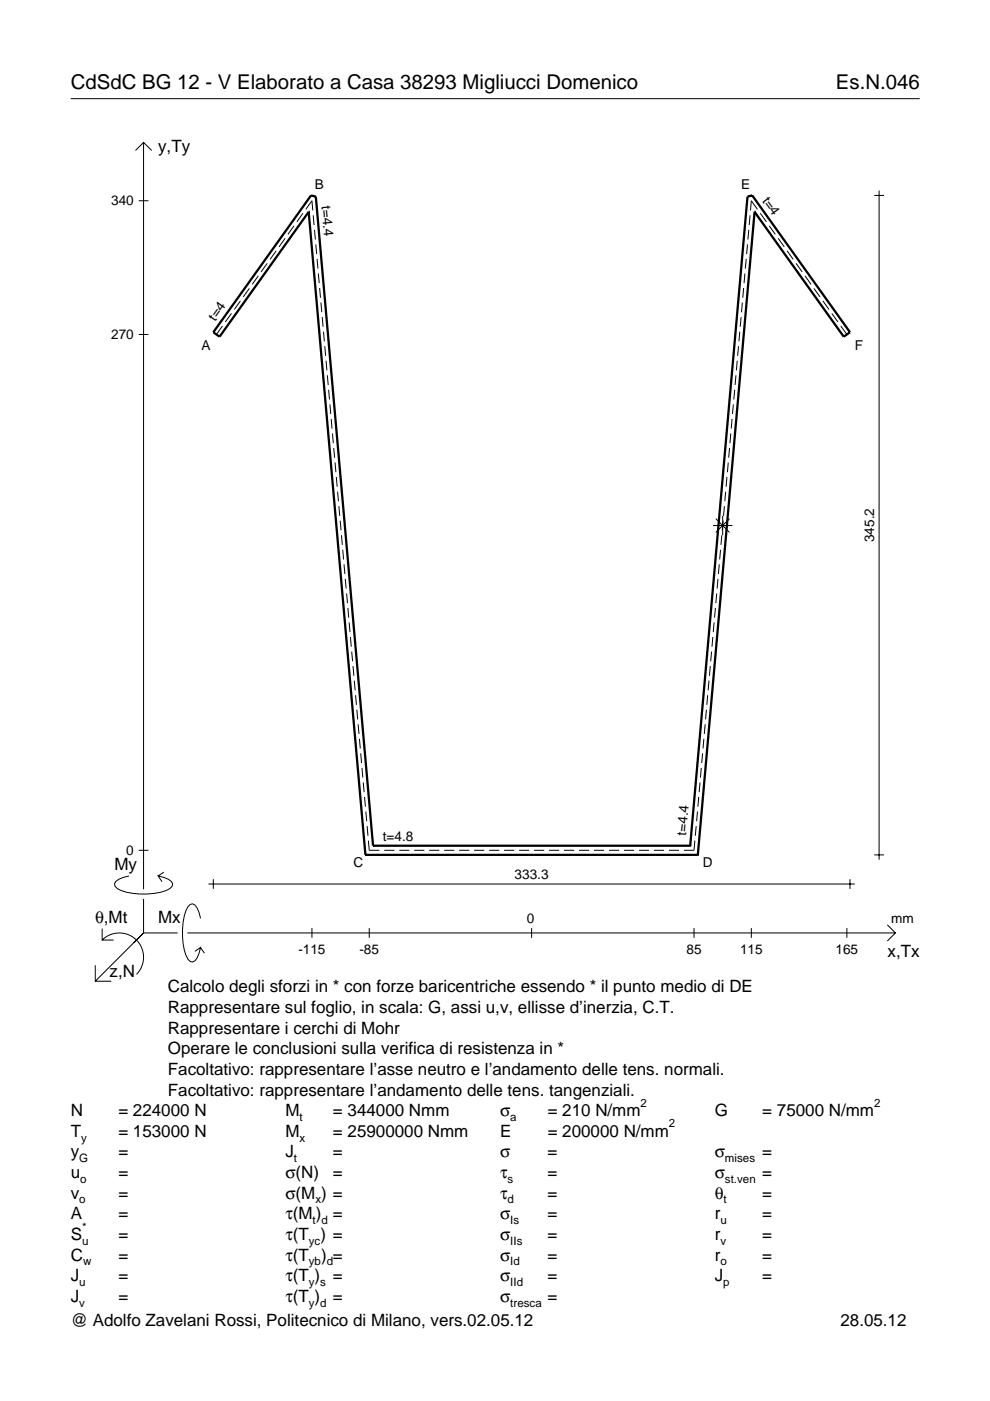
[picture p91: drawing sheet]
<svg xmlns="http://www.w3.org/2000/svg" width="210mm" height="297mm" viewBox="0 0 210 297" stroke-linecap="round" stroke-linejoin="round" font-family="sans-serif">
<defs><g id="words">
<g font-size="4.3">
<text x="15" y="18.9">CdSdC BG 12 - V Elaborato a Casa 38293 Migliucci Domenico</text>
<text x="177.2" y="18.9">Es.N.046</text>
</g>
<g font-size="3.6">
<text x="33.5" y="32.3">y,Ty</text>
<text x="24.3" y="184.4">My</text>
<text x="20.1" y="195.7">θ,Mt</text>
<text x="33.5" y="195.7">Mx</text>
<text x="188.2" y="203">x,Tx</text>
<text x="23.2" y="207.1">z,N</text>
<text x="35.6" y="210.4">Calcolo degli sforzi in * con forze baricentriche essendo * il punto medio di DE</text>
<text x="35.6" y="214.8">Rappresentare sul foglio, in scala: G, assi u,v, ellisse d’inerzia, C.T.</text>
<text x="35.6" y="219.2">Rappresentare i cerchi di Mohr</text>
<text x="35.6" y="223.5">Operare le conclusioni sulla verifica di resistenza in *</text>
<text x="35.6" y="227.9">Facoltativo: rappresentare l’asse neutro e l’andamento delle tens. normali.</text>
<text x="35.6" y="232.3">Facoltativo: rappresentare l’andamento delle tens. tangenziali.</text>
<text x="15" y="236.7">N</text>
<text x="25.1" y="236.7">= 224000 N</text>
<text x="60.5" y="236.7">M</text>
<text x="70.6" y="236.7">= 344000 Nmm</text>
<text x="106" y="236.7">σ</text>
<text x="116.1" y="236.7">= 210 N/mm</text>
<text x="151.5" y="236.7">G</text>
<text x="161.6" y="236.7">= 75000 N/mm</text>
<text x="15" y="245.4">y</text>
<text x="15" y="241">T</text>
<text x="25.1" y="245.4">=</text>
<text x="25.1" y="241">= 153000 N</text>
<text x="60.5" y="245.4">J</text>
<text x="60.5" y="241">M</text>
<text x="70.6" y="245.4">=</text>
<text x="70.6" y="241">= 25900000 Nmm</text>
<text x="106" y="245.4">σ</text>
<text x="106" y="241">E</text>
<text x="116.1" y="245.4">=</text>
<text x="116.1" y="241">= 200000 N/mm</text>
<text x="151.5" y="245.4">σ</text>
<text x="161.6" y="245.4">=</text>
<text x="15" y="249.8">u</text>
<text x="25.1" y="249.8">=</text>
<text x="60.5" y="249.8">σ(N)</text>
<text x="70.6" y="249.8">=</text>
<text x="106" y="249.8">τ</text>
<text x="116.1" y="249.8">=</text>
<text x="151.5" y="249.8">σ</text>
<text x="161.6" y="249.8">=</text>
<text x="15" y="254.2">v</text>
<text x="25.1" y="254.2">=</text>
<text x="60.5" y="254.2">σ(M ) =</text>
<text x="106" y="254.2">τ</text>
<text x="116.1" y="254.2">=</text>
<text x="151.5" y="254.2">θ</text>
<text x="161.6" y="254.2">=</text>
<text x="15" y="258.5">A</text>
<text x="15" y="262.9">S</text>
<text x="25.1" y="262.9">=</text>
<text x="25.1" y="258.5">=</text>
<text x="60.5" y="262.9">τ(T ) =</text>
<text x="60.5" y="258.5">τ(M ) =</text>
<text x="106" y="258.5">σ</text>
<text x="106" y="262.9">σ</text>
<text x="116.1" y="258.5">=</text>
<text x="116.1" y="262.9">=</text>
<text x="151.5" y="262.9">r</text>
<text x="151.5" y="258.5">r</text>
<text x="161.6" y="262.9">=</text>
<text x="161.6" y="258.5">=</text>
<text x="15" y="267.3">C</text>
<text x="25.1" y="267.3">=</text>
<text x="60.5" y="267.3">τ(T</text>
<text x="68.1" y="267.3">) =</text>
<text x="106" y="267.3">σ</text>
<text x="116.1" y="267.3">=</text>
<text x="151.5" y="267.3">r</text>
<text x="161.6" y="267.3">=</text>
<text x="15" y="271.7">J</text>
<text x="25.1" y="271.7">=</text>
<text x="60.5" y="271.7">τ(T )</text>
<text x="70.6" y="271.7">=</text>
<text x="106" y="271.7">σ</text>
<text x="116.1" y="271.7">=</text>
<text x="151.5" y="271.7">J</text>
<text x="161.6" y="271.7">=</text>
<text x="15" y="276">J</text>
<text x="15" y="281.2">@ Adolfo Zavelani Rossi, Politecnico di Milano, vers.02.05.12</text>
<text x="25.1" y="276">=</text>
<text x="60.5" y="276">τ(T )</text>
<text x="70.6" y="276">=</text>
<text x="106" y="276">σ</text>
<text x="116.1" y="276">=</text>
<text x="178.2" y="281.2">28.05.12</text>
</g>
<g font-size="2.9">
<text x="66.8" y="40.2">B</text>
<text x="157.2" y="40.2">E</text>
<text x="23.6" y="43.6">340</text>
<text x="68.2" y="43.6" transform="rotate(85 68.2 43.6)">t=4.4</text>
<text x="161.5" y="42.5" transform="rotate(54 161.5 42.5)">t=4</text>
<text x="23.6" y="71.9">270</text>
<text x="45.6" y="68.2" transform="rotate(-54 45.6 68.2)">t=4</text>
<text x="42.7" y="74.3">A</text>
<text x="181.3" y="74.3">F</text>
<text x="185.4" y="114.9" transform="rotate(-90 185.4 114.9)">345.2</text>
<text x="81.2" y="178.3">t=4.8</text>
<text x="145.5" y="177.2" transform="rotate(-85 145.5 177.2)">t=4.4</text>
<text x="26.8" y="181.3">0</text>
<text x="74.9" y="183.8">C</text>
<text x="149" y="183.8">D</text>
<text x="109.1" y="186.4">333.3</text>
<text x="111.7" y="195.7">0</text>
<text x="189" y="195.7">mm</text>
<text x="63.3" y="202.2">-115</text>
<text x="76.2" y="202.2">-85</text>
<text x="145.5" y="202.2">85</text>
<text x="156.9" y="202.2">115</text>
<text x="177.2" y="202.2">165</text>
</g>
<g font-size="2.4">
<text x="63.5" y="237.7">t</text>
<text x="108.2" y="237.7">a</text>
<text x="135.8" y="234.7">2</text>
<text x="141.8" y="239">2</text>
<text x="185.3" y="234.7">2</text>
<text x="17.2" y="242">y</text>
<text x="63.5" y="242">x</text>
<text x="16.8" y="246.4">G</text>
<text x="17" y="250.8">o</text>
<text x="62.3" y="246.4">t</text>
<text x="107.6" y="250.8">s</text>
<text x="153.7" y="246.4">mises</text>
<text x="153.7" y="250.8">st.ven</text>
<text x="16.8" y="255.2">o</text>
<text x="66.9" y="255.2">x</text>
<text x="107.6" y="255.2">d</text>
<text x="153.4" y="255.2">t</text>
<text x="17.4" y="263.9">u</text>
<text x="17.4" y="260.9">*</text>
<text x="65.5" y="263.9">yc</text>
<text x="66.3" y="259.5">t d</text>
<text x="108.2" y="259.5">Is</text>
<text x="108.2" y="263.9">IIs</text>
<text x="152.7" y="263.9">v</text>
<text x="152.7" y="259.5">u</text>
<text x="17.6" y="268.3">w</text>
<text x="65.5" y="268.3">yb d</text>
<text x="108.2" y="268.3">Id</text>
<text x="152.7" y="268.3">o</text>
<text x="16.8" y="272.7">u</text>
<text x="65.5" y="272.7">y s</text>
<text x="108.2" y="272.7">IId</text>
<text x="153.3" y="272.7">p</text>
<text x="16.8" y="277">v</text>
<text x="65.5" y="277">y d</text>
<text x="108.2" y="277">tresca</text>
</g>
</g></defs>
<g fill="none" stroke="#000" stroke-width=".21">
<path d="M15 20.9h180M28.7 31.9l1.7-1.7 1.8 1.7M30.4 30.2v158.3M29.4 42.6h2.1M54.8 58.5l-1.3 1.8M56.7 55.8l-1.3 1.9M58.6 53.2l-1.3 1.8M60.4 50.5l-1.2 1.8M62.3 47.9l-1.3 1.8M64.2 45.2l-1.3 1.8M64.8 44.4l1.3-1.8 .2 2M66.4 45.6l.2 2.1"/>
<path d="M66.7 48.7l.2 2.1M67 51.8l.1 2.1M67.2 54.9l.2 2.1M67.5 58l.2 2M157.9 58l-.1 2M158.2 54.9l-.2 2.1M158.5 51.8l-.2 2.1M158.8 48.7l-.2 2.1M159 45.6l-.2 2.1M160.6 44.4l-1.3-1.8-.2 2M161.2 45.2l1.3 1.8M163.1 47.9l1.3 1.8"/>
<path d="M165 50.5l1.3 1.8M166.9 53.2l1.3 1.8M168.8 55.8l1.3 1.9M170.7 58.5l1.3 1.8M185.4 41.4h2M186.4 40.4v141.9M29.4 70.9h2.1M47.2 69.1l-1.3 1.8M49.1 66.4l-1.3 1.9M51 63.8l-1.3 1.8M52.9 61.1l-1.3 1.9M67.8 61.1l.1 2"/>
<path d="M68 64.1l.2 2.1M68.3 67.2l.2 2.1M68.6 70.3l.2 2.1M68.9 73.4l.1 2.1M69.1 76.5l.2 2M69.4 79.6l.2 2M156 79.6l-.1 2M156.3 76.5l-.2 2M156.6 73.4l-.2 2.1M156.9 70.3l-.2 2.1M157.1 67.2l-.2 2.1M157.4 64.1l-.2 2.1"/>
<path d="M157.7 61.1l-.2 2M172.6 61.1l1.3 1.9M174.5 63.8l1.3 1.8M176.4 66.4l1.3 1.9M178.3 69.1l1.3 1.8M69.7 82.6l.2 2.1M69.9 85.7l.2 2.1M70.2 88.8l.2 2.1M70.5 91.9l.2 2.1M70.8 95l.1 2M71 98.1l.2 2M154.4 98.1l-.2 2"/>
<path d="M154.7 95l-.2 2M154.9 91.9l-.1 2.1M155.2 88.8l-.2 2.1M155.5 85.7l-.2 2.1M155.8 82.6l-.2 2.1M71.3 101.1l.2 2.1M71.6 104.2l.2 2.1M71.8 107.3l.2 2.1M72.1 110.4l.2 2.1M72.4 113.5l.2 2M72.7 116.6l.1 2M72.9 119.6l.2 2.1"/>
<path d="M151.2 111.4h4.1M151.8 110l2.9 2.9M152.5 119.6l-.2 2.1M152.8 116.6l-.2 2M153 113.5l-.1 2M153.2 109.4v4.1M153.3 110.4l-.2 2.1M153.6 107.3l-.2 2.1M153.9 104.2l-.2 2.1M154.1 101.1l-.2 2.1M154.7 110l-2.9 2.9M73.2 122.7l.2 2.1"/>
<path d="M73.5 125.8l.2 2.1M73.8 128.9l.1 2.1M74 132l.2 2M74.3 135.1l.2 2M74.6 138.1l.2 2.1M150.9 138.1l-.2 2.1M151.1 135.1l-.1 2M151.4 132l-.2 2M151.7 128.9l-.2 2.1M152 125.8l-.2 2.1M152.2 122.7l-.2 2.1M74.8 141.2l.2 2.1"/>
<path d="M75.1 144.3l.2 2.1M75.4 147.4l.2 2.1M75.7 150.5l.1 2M75.9 153.6l.2 2M76.2 156.6l.2 2.1M76.5 159.7l.2 2.1M149 159.7l-.2 2.1M149.2 156.6l-.1 2.1M149.5 153.6l-.2 2M149.8 150.5l-.2 2M150 147.4l-.1 2.1M150.3 144.3l-.2 2.1"/>
<path d="M150.6 141.2l-.2 2.1M76.7 162.8l.2 2.1M77 165.9l.2 2.1M77.3 169l.2 2M77.6 172.1l.1 2M77.8 175.1l.2 2.1M78.1 178.2l.2 2.1h2.1M147.3 178.2l-.2 2.1h-2.1M147.6 175.1l-.2 2.1M147.9 172.1l-.2 2M148.1 169l-.1 2M148.4 165.9l-.2 2.1"/>
<path d="M148.7 162.8l-.2 2.1M21.7 199.3a5.1 5.1 0 0 1 7.2 0 5.1 5.1 0 0 1 0 7.3M21.7 196.9v2.4h2.4M27.3 185.7a3.6 3.6 0 0 0-3 1.7l.1 .5a5.6 5.6 0 0 0 3.8 1.5 13.4 13.4 0 0 0 7.8-1l.5-.5 .1-.5a3.6 3.6 0 0 0-3.1-1.7l.8 1.2M29.4 180.3h2.1M30.4 190.6v7.2M30.4 197.8l-10.2 10.2M30.4 197.8h7.2M34.7 184.9l-1.2 .8M39.7 197.8h150.1M42.5 194.7a3.6 3.6 0 0 0-1.7-3.1l-.5 .2a5.7 5.7 0 0 0-1.5 3.7 13.3 13.3 0 0 0 1 7.9l.5 .5 .5 .1a3.6 3.6 0 0 0 1.7-3.1l-1.2 .8M44.2 187.4h137"/>
<path d="M45.2 186.4v2.1M66.1 196.8v2M78.3 196.8v2M81.5 180.3h2.1M84.6 180.3h2.2M87.8 180.3h2.2M91 180.3h2.1M94.2 180.3h2.1M97.3 180.3h2.2M100.5 180.3h2.2M103.7 180.3h2.1M106.9 180.3h2.1"/>
<path d="M110.1 180.3h2.1M112.7 196.8v2M113.2 180.3h2.2M116.4 180.3h2.2M119.6 180.3h2.1M122.8 180.3h2.1M125.9 180.3h2.2M129.1 180.3h2.2M132.3 180.3h2.1M135.5 180.3h2.1M138.6 180.3h2.2M141.8 180.3h2.2"/>
<path d="M147.1 196.8v2M159.3 196.8v2M179.6 196.8v2M180.2 186.4v2.1M185.4 181.3h2M188.1 196.1l1.7 1.7-1.7 1.7M20.2 204.7v3.3h3.4M42.5 200.9l.8 1.2"/>
</g>
<path d="M65.4 44.9h.1M65.4 44.9l-18.9 26.5-1.3-1 20.7-29 1.1 .3 12.1 137.6M65.4 44.9l12.1 136.4M160 44.9h.1M160 44.9l-12 136.4M160 44.9l18.9 26.5 1.3-1-20.7-29-1 .3-12.2 137.6M79.1 179.3h.1M79.1 179.3h67.2M146.3 179.3h.1M77.5 181.3h.1M77.5 181.3h70.5M148 181.3h.1" fill="none" stroke="#000" stroke-width=".48"/>
<use href="#words"/>
</svg>
